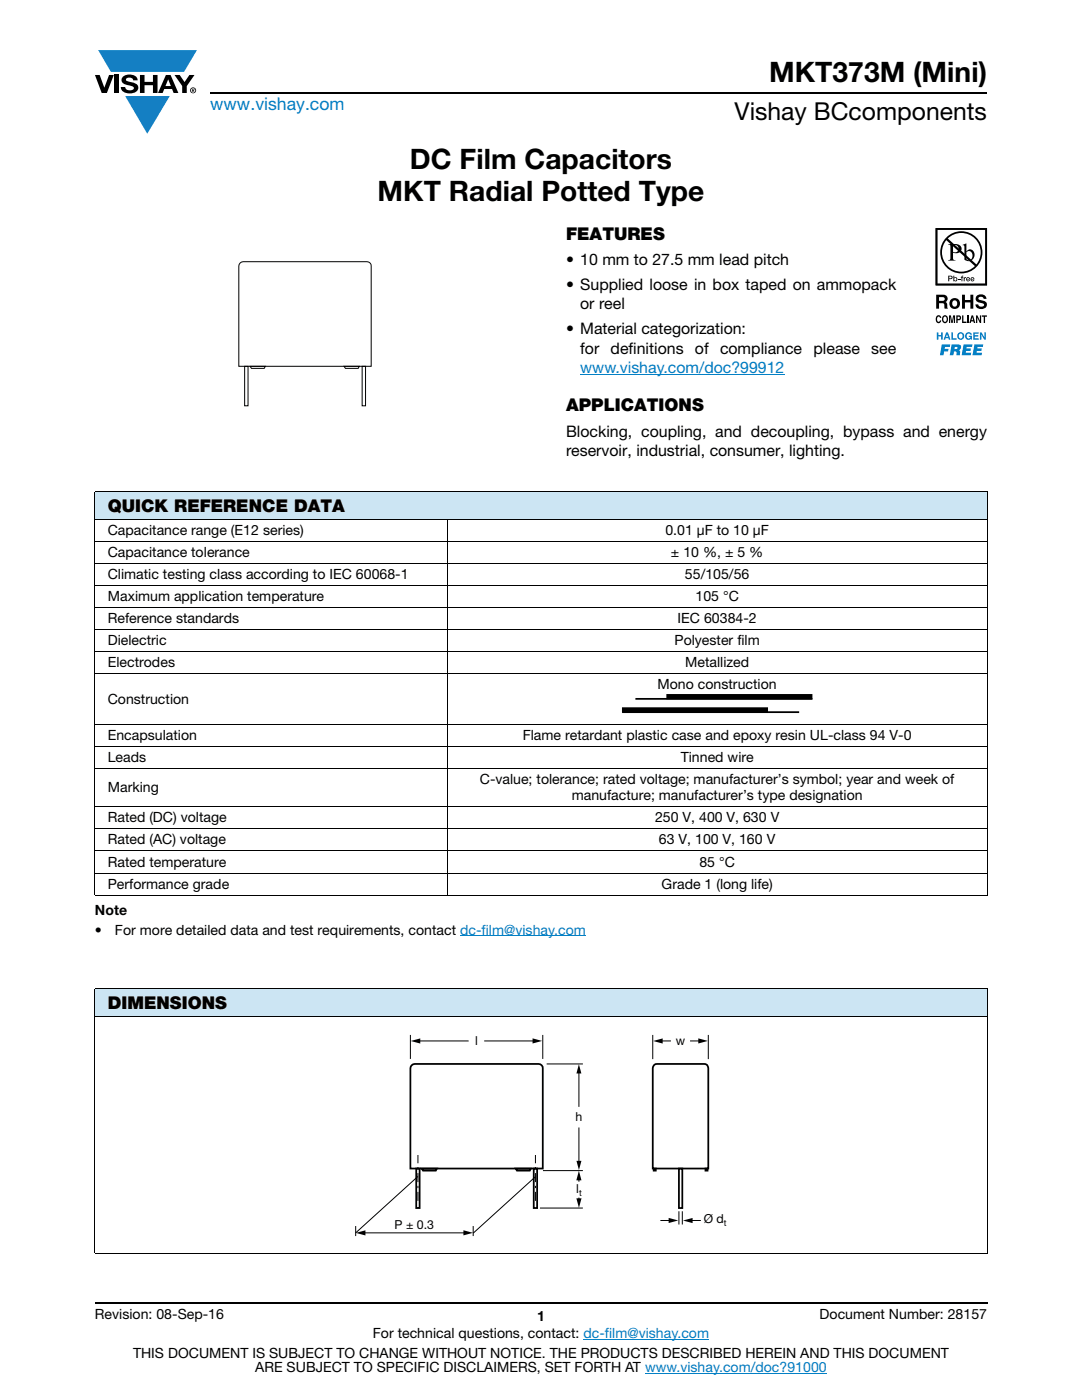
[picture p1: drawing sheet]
<svg xmlns="http://www.w3.org/2000/svg" width="216mm" height="279mm" viewBox="0 0 216 279" stroke-linecap="round" stroke-linejoin="round" font-family="sans-serif">
<defs><g id="words">
<g font-size="5.6">
<text x="153.5" y="16.4">MKT373M (Mini)</text>
<text x="81.8" y="33.8">DC Film Capacitors</text>
<text x="75.4" y="40.1">MKT Radial Potted Type</text>
</g>
<text font-size="4.9" x="146.6" y="24">Vishay BCcomponents</text>
<text font-size="3.5" fill="#007ec4" x="42" y="21.9">www.vishay.com</text>
<g font-size="3.5">
<text x="112.9" y="47.9">FEATURES</text>
<text x="112.9" y="82.1">APPLICATIONS</text>
<text x="21.5" y="102.2">QUICK REFERENCE DATA</text>
<text x="21.5" y="201.5">DIMENSIONS</text>
</g>
<g font-size="3.2">
<text x="112.9" y="52.9">• 10 mm to 27.5 mm lead pitch</text>
<text x="112.9" y="57.9">• Supplied loose in box taped on ammopack</text>
<text x="115.8" y="61.7">or reel</text>
<text x="112.9" y="66.7">• Material categorization:</text>
<text x="115.8" y="70.6">for</text>
<text x="121.8" y="70.6">definitions</text>
<text x="138.7" y="70.6">of</text>
<text x="143.7" y="70.6">compliance</text>
<text x="162.3" y="70.6">please</text>
<text x="173.9" y="70.6">see</text>
<text x="112.9" y="87.1">Blocking, coupling, and decoupling, bypass and energy</text>
<text x="112.9" y="91">reservoir, industrial, consumer, lighting.</text>
</g>
<text font-size="3.2" fill="#007ec4" x="115.8" y="74.4">www.vishay.com/doc?99912</text>
<g font-size="2.8">
<text x="21.5" y="106.7">Capacitance range (E12 series)</text>
<text x="132.8" y="106.7">0.01 μF to 10 μF</text>
<text x="21.5" y="111.1">Capacitance tolerance</text>
<text x="133.9" y="111.1">± 10 %, ± 5 %</text>
<text x="21.5" y="115.5">Climatic testing class according to IEC 60068-1</text>
<text x="21.5" y="119.9">Maximum application temperature</text>
<text x="136.7" y="115.5">55/105/56</text>
<text x="138.8" y="119.9">105 °C</text>
<text x="21.5" y="124.3">Reference standards</text>
<text x="135.2" y="124.3">IEC 60384-2</text>
<text x="21.5" y="128.8">Dielectric</text>
<text x="134.6" y="128.8">Polyester film</text>
<text x="21.5" y="133.2">Electrodes</text>
<text x="131.2" y="137.6">Mono construction</text>
<text x="136.7" y="133.2">Metallized</text>
<text x="21.5" y="140.4">Construction</text>
<text x="21.5" y="147.7">Encapsulation</text>
<text x="104.3" y="147.7">Flame retardant plastic case and epoxy resin UL-class 94 V-0</text>
<text x="21.5" y="152.1">Leads</text>
<text x="135.8" y="152.1">Tinned wire</text>
<text x="21.5" y="158.1">Marking</text>
<text x="95.7" y="156.5">C-value; tolerance; rated voltage; manufacturer’s symbol; year and week of</text>
<text x="114.1" y="159.7">manufacture; manufacturer’s type designation</text>
<text x="21.5" y="164.1">Rated (DC) voltage</text>
<text x="130.7" y="164.1">250 V, 400 V, 630 V</text>
<text x="21.5" y="168.5">Rated (AC) voltage</text>
<text x="21.5" y="173">Rated temperature</text>
<text x="131.5" y="168.5">63 V, 100 V, 160 V</text>
<text x="139.6" y="173">85 °C</text>
<text x="21.5" y="177.4">Performance grade</text>
<text x="132" y="177.4">Grade 1 (long life)</text>
<text x="18.9" y="182.6">Note</text>
<text x="18.9" y="186.5">•</text>
<text x="22.9" y="186.5">For more detailed data and test requirements, contact dc-film@vishay.com</text>
<text x="18.9" y="263.3">Revision: 08-Sep-16</text>
<text x="107.2" y="263.6">1</text>
<text x="163.6" y="263.3">Document Number: 28157</text>
<text x="74.4" y="267.1">For technical questions, contact: dc-film@vishay.com</text>
<text x="26.5" y="271">THIS DOCUMENT IS SUBJECT TO CHANGE WITHOUT NOTICE. THE PRODUCTS DESCRIBED HEREIN AND THIS DOCUMENT</text>
<text x="50.9" y="273.8">ARE SUBJECT TO SPECIFIC DISCLAIMERS, SET FORTH AT www.vishay.com/doc?91000</text>
</g>
<g font-size="2.5">
<text x="94.8" y="208.5">l</text>
<text x="134.9" y="208.5">w</text>
<text x="114.8" y="223.8">h</text>
<text x="115" y="238">l</text>
<text x="78.8" y="245.3">P ± 0.3</text>
<text x="140.4" y="244">Ø d</text>
</g>
<g font-size="1.8">
<text x="115.5" y="238.7">t</text>
<text x="144.5" y="244.7">t</text>
</g>
</g></defs>
<g fill="#147fc3">
<path d="M19.6 10h19.7l-2.6 4.3h-1.1h-13.5z"/>
<path d="M25 19.2h8.9l-4.5 7.5z"/>
</g>
<g fill="#000">
<path d="M18.9 15h1l.9 2.5 1-2.5h.9l-1.4 3.6h-1zM22.9 15h.9v3.6h-.9zM24.6 15.3a2.1 2.1 0 0 1 2.8 .3l.1 .4h-.9a.79 .79 0 0 0-.7-.5 .79 .79 0 0 0-.8 .4l.3 .3 1 .2a1.08 1.08 0 0 1 1.2 1 1.08 1.08 0 0 1-1.1 1.2 1.73 1.73 0 0 1-2.4-1.2h.9a.96 .96 0 0 0 .8 .6 .96 .96 0 0 0 .9-.4 1.31 1.31 0 0 0-1.2-.6 1.03 1.03 0 0 1-1.1-.6 1.03 1.03 0 0 1 .2-1.1zM27.9 15h.9v1.3h1.7v-1.3h.9v3.6h-.9v-1.6h-1.7v1.6h-.9zM34.8 15h1.1l.9 1.4 1-1.4h1l-1.5 2.2v1.4h-.9v-1.4z"/>
<path d="M33.6 15.9l.5 1.3h-1.1zM33.1 15l-1.6 3.6h1l.3-.8h1.5l.3 .8h1l-1.6-3.6z"/>
<path d="M38.4 17.8h.2v.2h-.2zM38.3 17.7v.7h.1v-.3l.4 .3-.2-.3 .2-.2-.1-.2z"/>
<path d="M38.1 18a.46 .46 0 0 1 .9 0 .46 .46 0 0 1-.9 0zM37.9 18a.6 .6 0 0 0 1.2 0 .6 .6 0 0 0-1.2 0z"/>
</g>
<path d="M42 18.6h155M18.9 260h178.1" fill="none" stroke="#000" stroke-width=".36"/>
<path d="M115.8 74.7h40.7M91.8 186.7h25.1M116.4 267.3h25.1M128.7 274h36.3" fill="none" stroke="#007ec4" stroke-width=".2"/>
<g fill="#fff">
<path d="M18.9 45.5h84.1v42h-84.1z"/>
<path d="M47.6 52.1h26.5v29h-26.5z"/>
</g>
<path d="M47.9 52.5l.6-.3h24.7a.83 .83 0 0 1 .9 .9v20h-26.4v-20zM48.8 73.1h.7v7.9h-.7zM49.9 73.1h3l-.2 .4h-2.5zM68.7 73.1h3l-.2 .4h-2.6zM72.3 73.1h.6v7.9h-.6z" fill="none" stroke="#000" stroke-width=".2"/>
<path d="M186.7 45.5h10.3v25.4h-10.3z" fill="#fff"/>
<path d="M187 45.9h9.6v10.7h-9.6zM186.7 45.5v11.5h10.3v-11.5z" fill="#201d1e"/>
<g fill="#0160ae">
<path d="M186.9 66.3h.3v.6h.6v-.6h.3v1.5h-.3v-.7h-.6v.7h-.3z"/>
<path d="M189.8 66.3h.3v1.2h.8v.3h-1.1z"/>
<path d="M192.7 66.5a.68 .68 0 0 1 1.2 .3l-.8-.2a.55 .55 0 0 0-.2 .6 .55 .55 0 0 0 .4 .4l.4-.3h-.4v-.3h.6v.8h-.2v-.2a.71 .71 0 0 1-1 0 .71 .71 0 0 1 0-1.1z"/>
<path d="M194.2 66.3h1.1v.3h-.8v.3h.7v.3h-.7v.3h.8v.3h-1.1z"/>
<path d="M195.5 66.3h.3l.6 1v-1h.3v1.5h-.3l-.6-1v1h-.3z"/>
<path d="M187.9 68.7h1.7l-.1 .5h-.9l-.1 .4h.8l-.1 .5h-.8l-.1 .8h-.7z"/>
<path d="M192.3 68.7h1.7l-.1 .5h-1l-.1 .3h.9l-.1 .5h-.8l-.1 .4h1.1l-.1 .5h-1.8z"/>
<path d="M194.4 68.7h1.8l-.1 .5h-1l-.1 .3h.9l-.1 .5h-.9v.4h1.1l-.1 .5h-1.8z"/>
<path d="M189 66.7l-.2 .5h.3zM188.8 66.3h.3l.6 1.5h-.4l-.1-.3h-.5l-.1 .3h-.3z"/>
<path d="M191.2 67.1a.5 .5 0 0 0 1 0 .5 .5 0 0 0-1 0zM190.9 67.1a.75 .75 0 0 1 1.5 0 .75 .75 0 0 1-1.5 0z"/>
<path d="M190.5 69.2l-.1 .5 .6-.1v-.3zM189.9 68.7l1.7 .2a.63 .63 0 0 1-.3 1l.3 .2v.8h-.7v-.6l-.3-.2h-.2l-.2 .8h-.7z"/>
</g>
<g fill="#000">
<path d="M191.2 55.6h.4v.2h-.4zM191.9 55.1l.3-.1-.2 .2 .2 .1v.2h-.2v.6h-.1v-.6h-.2zM192.3 55.3h.2v.2l.3-.2v.2h-.3v.6h-.2zM186.9 63.1l.4-.2 .3 .1 .2 .4-.7-.2a.66 .66 0 0 0 .2 1l.3-.3h.2a.54 .54 0 0 1-.5 .6 .54 .54 0 0 1-.5-.4zM189.4 62.9h.3l.3 1.2 .2-1.2h.4v1.6h-.3v-1.3l-.2 1.3h-.3l-.2-1.3v1.3h-.2zM192 62.9h.2v1.3h.7v.3h-.9zM192 58.8h.5v1.1h1.1v-1.1h.6v2.8h-.6v-1.2h-1.1v1.2h-.5zM193 62.9h.3v1.6h-.3zM195 59a1.15 1.15 0 0 1 1.8 .6h-.5l-.1-.1a.68 .68 0 0 0-.9-.1v.3l.2 .2a1.29 1.29 0 0 1 1.4 .9 1.17 1.17 0 0 1-1.1 .9 1.17 1.17 0 0 1-1.2-1h.6v.2a.67 .67 0 0 0 1.2-.1l-.3-.2-.5-.2a.82 .82 0 0 1-.9-.5 .82 .82 0 0 1 .3-.9zM194.8 62.9h.2l.5 1.1v-1.1h.3v1.6h-.3l-.5-1.1v1.1h-.2zM195.9 62.9h1v.3h-.3v1.3h-.3v-1.3h-.4z"/>
<path d="M189.1 47.6a3.9 3.9 0 0 1 5.3-.1 3.9 3.9 0 0 1 .4 5.3zM188.8 47.9l5.7 5.2a3.9 3.9 0 0 1-5.3 .1 3.9 3.9 0 0 1-.4-5.3zM187.6 50.4a4.2 4.2 0 0 0 8.4 0 4.2 4.2 0 0 0-8.4 0z"/>
<path d="M189.4 55.2v.3h.4v-.3zM189.2 55l.7 .1 .2 .3-.2 .3h-.5v.4h-.2z"/>
<path d="M190.2 48.9v1.4a.75 .75 0 0 0 1.1-.7 .75 .75 0 0 0-1.1-.7zM189.2 48.7a2.81 2.81 0 0 1 2.4 .4 .97 .97 0 0 1 0 1.2 .97 .97 0 0 1-1.2 .2l-.2-.1v1.1v.3l.5 .2h-1.5l.3-.1 .1-.4v-2.3v-.2z"/>
<path d="M190.2 60a.63 .63 0 0 0-.2 .8 .63 .63 0 0 0 .8 .3 .63 .63 0 0 0 .2-.7 .63 .63 0 0 0-.8-.4zM189.4 60.6a1.1 1.1 0 0 1 2.2 0 1.1 1.1 0 0 1-2.2 0z"/>
<path d="M190.4 55.7a.26 .26 0 0 0 .5 0 .26 .26 0 0 0-.5 0zM190.2 55h.2v.4a.38 .38 0 0 1 .5 .1 .38 .38 0 0 1 0 .5 .38 .38 0 0 1-.5 0l-.2 .1z"/>
<path d="M192.8 50.3v1.4l.2 .1a.72 .72 0 0 0 .8 0 .72 .72 0 0 0 .3-.8 .72 .72 0 0 0-.4-.8 .72 .72 0 0 0-.9 .1zM192.1 48.9l.7-.3v1.6a.89 .89 0 0 1 1.1-.4 .89 .89 0 0 1 .6 1.1 1.23 1.23 0 0 1-.7 1.1 1.23 1.23 0 0 1-1.4-.2v-2.7z"/>
<path d="M193 55.5v.2h.4l-.2-.3zM193 55.4h.4l.2 .4h-.6v.1h.5a.42 .42 0 0 1-.6 .1 .42 .42 0 0 1 .1-.6z"/>
<path d="M193.9 55.5l-.1 .2h.4l-.2-.3zM193.8 55.4h.5l.1 .4h-.6l.1 .1h.5a.42 .42 0 0 1-.7 .1 .42 .42 0 0 1 .1-.6z"/>
<path d="M187 45.9h9.6v10.7h-9.6zM186.7 45.5v11.5h10.3v-11.5z"/>
<path d="M187.4 59.3v.7h.9a.39 .39 0 0 0 .1-.6zM186.8 58.8h1.4a.79 .79 0 0 1 .8 .4 .79 .79 0 0 1-.1 .9l-.2 .2a.98 .98 0 0 1 .3 1.2l.1 .1h-.6l-.2-1-.9-.1v1.1h-.6z"/>
<path d="M188.4 63.2a.64 .64 0 0 0 .2 1h.1a.64 .64 0 0 0-.1-1zM188.2 63l.2-.1a.56 .56 0 0 1 .7 .4 .82 .82 0 0 1-.5 1.2h-.2a.89 .89 0 0 1-.2-1.5z"/>
<path d="M191.1 63.2v.5l.4-.1v-.3zM190.8 62.9h.6a.5 .5 0 0 1 .4 .5 .5 .5 0 0 1-.4 .5h-.3v.6h-.3z"/>
<path d="M194 63.3l-.1 .6h.3zM193.9 62.9h.3l.4 1.6h-.3l-.1-.3h-.4l-.1 .3h-.3z"/>
</g>
<g fill="#cce5f3">
<path d="M18.9 98.1h178.1v5.5h-178.1z"/>
<path d="M18.9 197.3h178.1v5.5h-178.1z"/>
</g>
<g fill="none" stroke="#000" stroke-width=".2">
<path d="M18.9 98.1h178.1M18.9 98.2v80.4M197 98.2v80.4M18.9 103.6h178.1M18.9 108h178.1M18.9 112.4h178.1M18.9 116.8h178.1M89.3 103.5v75.2M18.9 121.2h178.1M18.9 125.6h178.1M18.9 130h178.1M18.9 134.5h178.1"/>
<path d="M18.9 144.6h178.1M18.9 149h178.1M18.9 153.4h178.1M18.9 161h178.1M18.9 165.4h178.1M18.9 169.8h178.1M18.9 174.2h178.1M18.9 178.6h178.1M18.9 197.3h178.1M18.9 197.4v52.6M197 197.4v52.6M18.9 202.8h178.1"/>
<path d="M18.9 250.1h178.1"/>
</g>
<path d="M124.1 138.5h38v3.8h-38z" fill="#fff"/>
<path d="M126.8 139.5h35.3M124.1 142.1h35.4" fill="none" stroke="#000" stroke-width=".35"/>
<path d="M133 139h29.1M124.1 141.7h29.1" fill="none" stroke="#000" stroke-width="1.1" stroke-linecap="butt"/>
<path d="M70.9 206.5h74.1v40.2h-74.1z" fill="#fff"/>
<g fill="none" stroke="#000" stroke-width=".2">
<path d="M81.9 206.5v4.8M83.5 207.7h10M96.6 207.7h10M108.3 206.5v4.8M109.1 212.3h7.2M115.5 213.9v7M130.2 206.5v4.9M131.9 207.7h2M137.7 207.7h2M141.3 206.5v4.9M83.4 234.8l-12.4 11.2M83.4 230.5v1.7"/>
<path d="M83.4 232.9v.5M83.4 234.1v1.8M83.4 236.7v.4M83.4 237.9v1.8M106.8 234.8l-12.4 11.3M106.8 230.5v1.7M106.8 232.9v.5M106.8 234.1v1.8M106.8 236.7v.4M106.8 237.9v1.8M108.3 233.6h8M115.5 225v7"/>
<path d="M115.5 235.2v.6M115.5 239v.5M71 244.7v2M72.6 246h20.2M94.4 244.7v2M107.7 241.1h8.6M131.8 243.6h2M135.5 241.7v2.7M136.1 241.7v2.7M137.8 243.6h2"/>
</g>
<path d="M82.2 212.6l.6-.3h24.7a.83 .83 0 0 1 .8 .9v20h-26.4v-20zM130.5 212.6l.6-.3h9.4a.78 .78 0 0 1 .8 .9v20h-11.1v-20zM83.1 233.2h.6v7.9h-.6zM84.1 233.2h3.1l-.2 .4h-2.6zM102.9 233.2h3l-.2 .4h-2.5zM106.5 233.2h.7v7.9h-.7zM130.4 233.2h.5v.4h-.5zM135.5 233.2h.6v7.9h-.6zM140.8 233.2h.4v.4h-.4z" fill="none" stroke="#000" stroke-width=".35"/>
<path d="M81.9 207.8l2-.6v1.1zM106.3 207.2l1.9 .5-1.9 .6zM115.5 212.4l.5 1.8h-1zM130.3 207.8l1.9-.6v1.1zM139.3 207.2l1.9 .5-1.9 .6zM115 239.2h1l-.5 1.9zM115 231.7h1l-.5 1.8zM115.5 233.6l.5 2h-1zM71 246.1l1.9-.6v1.1zM92.5 245.5l1.9 .5-1.9 .6zM133.4 243.1l1.9 .5-1.9 .5zM136.3 243.6l1.9-.5v1z" fill="#000"/>
<use href="#words"/>
</svg>
